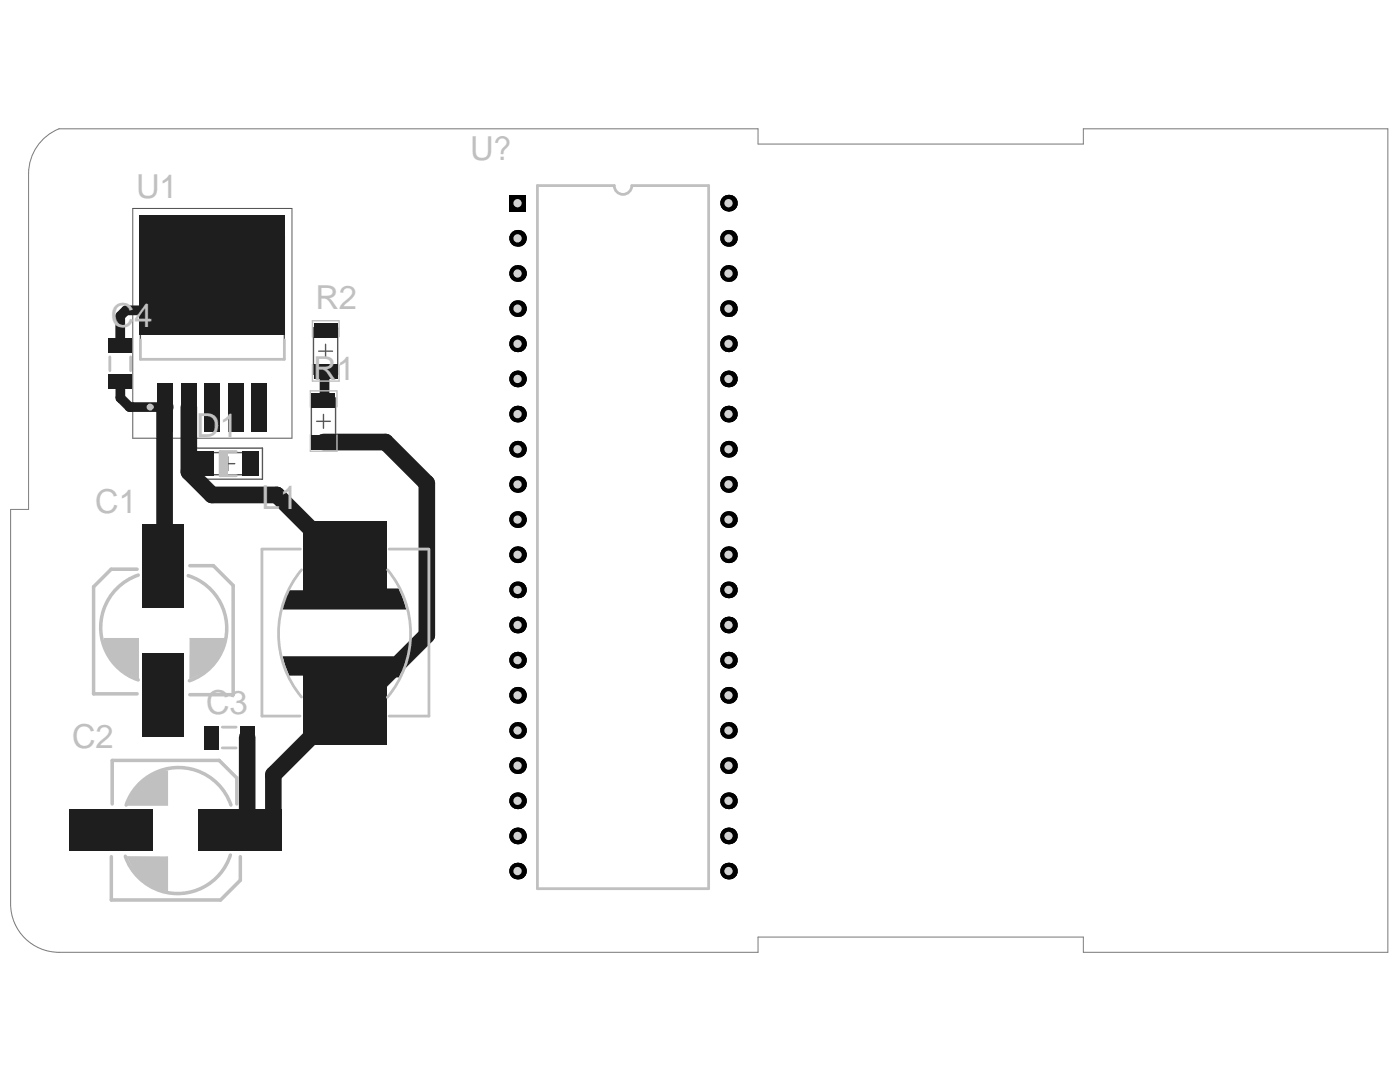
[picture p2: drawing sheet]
<svg xmlns="http://www.w3.org/2000/svg" width="279mm" height="216mm" viewBox="0 0 279 216" stroke-linecap="round" stroke-linejoin="round" font-family="sans-serif">
<defs><g id="words">
<g font-size="6.6" fill="#c0c0c0">
<text x="93.8" y="31.9">U?</text>
<text x="27.2" y="39.4">U1</text>
<text x="22.1" y="65.2">C4</text>
<text x="62.9" y="61.7">R2</text>
<text x="62.5" y="75.8">R1</text>
<text x="39.2" y="87.2">D1</text>
<text x="52.2" y="101.6">L1</text>
<text x="19" y="102.3">C1</text>
<text x="41.1" y="142.5">C3</text>
<text x="14.4" y="149.3">C2</text>
</g>
</g></defs>
<g fill="none" stroke="#5a5a5a" stroke-width=".28">
<path d="M28 47.1h28.7v24.6h-28.7zM41 64.5h2.8M42.4 63.1v2.8M62.1 79.4h4.9v9.3h-4.9zM62.6 65.4h4.8v9.3h-4.8zM63.6 70.1h2.8M65 68.7v2.8M38.6 89.4h13.8v6.2h-13.8zM40.4 90.3h10.2v4.4h-10.2zM44.1 92.5h2.8M45.5 91.1v2.8M63.2 84.1h2.7"/>
<path d="M64.6 82.7v2.8"/>
</g>
<path d="M26.5 41.6h31.8v45.8h-31.8z" fill="none" stroke="#5a5a5a" stroke-width=".2"/>
<path d="M49.2 90.3h1.4v4.4h-1.4z" fill-rule="evenodd" fill="#5a5a5a"/>
<path d="M8.4 28a9.7 9.7 0 0 1 3.4-2.3h139.5v3h64.9v-3h60.8v164.3h-60.8v-3h-64.9v3h-139.5a9.7 9.7 0 0 1-9.7-9.6v-78.8h3.6v-67a9.7 9.7 0 0 1 2.7-6.6z" fill="none" stroke="#787878" stroke-width=".2"/>
<circle cx="145.4" cy="40.5" r="1.66" fill="#000"/>
<circle cx="145.4" cy="40.5" r=".83" fill="#d2d2d2"/>
<circle cx="103.3" cy="54.6" r="1.66" fill="#000"/>
<circle cx="103.3" cy="54.6" r=".83" fill="#d2d2d2"/>
<circle cx="103.3" cy="47.6" r="1.66" fill="#000"/>
<circle cx="103.3" cy="47.6" r=".83" fill="#d2d2d2"/>
<circle cx="145.4" cy="54.6" r="1.66" fill="#000"/>
<circle cx="145.4" cy="54.6" r=".83" fill="#d2d2d2"/>
<circle cx="145.4" cy="47.6" r="1.66" fill="#000"/>
<circle cx="145.4" cy="47.6" r=".83" fill="#d2d2d2"/>
<path d="M101.6 38.9h3.3v3.3h-3.3z" fill-rule="evenodd" fill="#000"/>
<circle cx="103.3" cy="40.5" r=".83" fill="#d2d2d2"/>
<circle cx="103.3" cy="96.7" r="1.66" fill="#000"/>
<circle cx="103.3" cy="96.7" r=".83" fill="#d2d2d2"/>
<circle cx="103.3" cy="89.6" r="1.66" fill="#000"/>
<circle cx="103.3" cy="89.6" r=".83" fill="#d2d2d2"/>
<circle cx="103.3" cy="82.6" r="1.66" fill="#000"/>
<circle cx="103.3" cy="82.6" r=".83" fill="#d2d2d2"/>
<circle cx="103.3" cy="75.6" r="1.66" fill="#000"/>
<circle cx="103.3" cy="75.6" r=".83" fill="#d2d2d2"/>
<circle cx="103.3" cy="68.6" r="1.66" fill="#000"/>
<circle cx="103.3" cy="68.6" r=".83" fill="#d2d2d2"/>
<circle cx="103.3" cy="61.6" r="1.66" fill="#000"/>
<circle cx="103.3" cy="61.6" r=".83" fill="#d2d2d2"/>
<circle cx="145.4" cy="68.6" r="1.66" fill="#000"/>
<circle cx="145.4" cy="68.6" r=".83" fill="#d2d2d2"/>
<circle cx="145.4" cy="110.7" r="1.66" fill="#000"/>
<circle cx="145.4" cy="110.7" r=".83" fill="#d2d2d2"/>
<circle cx="145.4" cy="103.7" r="1.66" fill="#000"/>
<circle cx="145.4" cy="103.7" r=".83" fill="#d2d2d2"/>
<circle cx="145.4" cy="96.7" r="1.66" fill="#000"/>
<circle cx="145.4" cy="96.7" r=".83" fill="#d2d2d2"/>
<circle cx="145.4" cy="89.6" r="1.66" fill="#000"/>
<circle cx="145.4" cy="89.6" r=".83" fill="#d2d2d2"/>
<circle cx="145.4" cy="82.6" r="1.66" fill="#000"/>
<circle cx="145.4" cy="82.6" r=".83" fill="#d2d2d2"/>
<circle cx="145.4" cy="75.6" r="1.66" fill="#000"/>
<circle cx="145.4" cy="75.6" r=".83" fill="#d2d2d2"/>
<circle cx="145.4" cy="131.7" r="1.66" fill="#000"/>
<circle cx="145.4" cy="131.7" r=".83" fill="#d2d2d2"/>
<circle cx="145.4" cy="138.7" r="1.66" fill="#000"/>
<circle cx="145.4" cy="138.7" r=".83" fill="#d2d2d2"/>
<circle cx="103.3" cy="166.8" r="1.66" fill="#000"/>
<circle cx="103.3" cy="166.8" r=".83" fill="#d2d2d2"/>
<circle cx="103.3" cy="159.8" r="1.66" fill="#000"/>
<circle cx="103.3" cy="159.8" r=".83" fill="#d2d2d2"/>
<circle cx="103.3" cy="145.8" r="1.66" fill="#000"/>
<circle cx="103.3" cy="145.8" r=".83" fill="#d2d2d2"/>
<circle cx="103.3" cy="138.7" r="1.66" fill="#000"/>
<circle cx="103.3" cy="138.7" r=".83" fill="#d2d2d2"/>
<circle cx="103.3" cy="131.7" r="1.66" fill="#000"/>
<circle cx="103.3" cy="131.7" r=".83" fill="#d2d2d2"/>
<circle cx="103.3" cy="152.8" r="1.66" fill="#000"/>
<circle cx="103.3" cy="152.8" r=".83" fill="#d2d2d2"/>
<circle cx="145.4" cy="173.8" r="1.66" fill="#000"/>
<circle cx="145.4" cy="173.8" r=".83" fill="#d2d2d2"/>
<circle cx="145.4" cy="166.8" r="1.66" fill="#000"/>
<circle cx="145.4" cy="166.8" r=".83" fill="#d2d2d2"/>
<circle cx="145.4" cy="159.8" r="1.66" fill="#000"/>
<circle cx="145.4" cy="159.8" r=".83" fill="#d2d2d2"/>
<circle cx="145.4" cy="152.8" r="1.66" fill="#000"/>
<circle cx="145.4" cy="152.8" r=".83" fill="#d2d2d2"/>
<circle cx="145.4" cy="145.8" r="1.66" fill="#000"/>
<circle cx="145.4" cy="145.8" r=".83" fill="#d2d2d2"/>
<circle cx="103.3" cy="173.8" r="1.66" fill="#000"/>
<circle cx="103.3" cy="173.8" r=".83" fill="#d2d2d2"/>
<circle cx="103.3" cy="110.7" r="1.66" fill="#000"/>
<circle cx="103.3" cy="110.7" r=".83" fill="#d2d2d2"/>
<circle cx="103.3" cy="103.7" r="1.66" fill="#000"/>
<circle cx="103.3" cy="103.7" r=".83" fill="#d2d2d2"/>
<circle cx="145.4" cy="124.7" r="1.66" fill="#000"/>
<circle cx="145.4" cy="124.7" r=".83" fill="#d2d2d2"/>
<circle cx="145.4" cy="117.7" r="1.66" fill="#000"/>
<circle cx="145.4" cy="117.7" r=".83" fill="#d2d2d2"/>
<circle cx="103.3" cy="117.7" r="1.66" fill="#000"/>
<circle cx="103.3" cy="117.7" r=".83" fill="#d2d2d2"/>
<circle cx="103.3" cy="124.7" r="1.66" fill="#000"/>
<circle cx="103.3" cy="124.7" r=".83" fill="#d2d2d2"/>
<circle cx="145.4" cy="61.6" r="1.66" fill="#000"/>
<circle cx="145.4" cy="61.6" r=".83" fill="#d2d2d2"/>
<g fill="#1e1e1e">
<path d="M57.6 117.8h3.9l.4-.4h17.6l.8 1.8 .8 2.4h-24.8z"/>
<path d="M56.4 131h24.7l-.7 2.4-.8 1.8h-17.7l-.3-.4h-3.9z"/>
</g>
<path d="M33 81.2l-.1 .2v31.3l-.3 .2M37.7 81.2v13l4.6 4.6h12.9l12.2 12.1h1.4M64.6 88.2h12.3l8.3 8.2v30.3l-15.1 15.1h-2.7l-12.8 12.8v8.6l-2.5 2.5h-2.1l-.7-.7v-17.8M32.6 134.5v4.1M18.1 165.7h4.1" fill="none" stroke="#1e1e1e" stroke-width="3.3"/>
<path d="M42.4 54.9l-7.1 7h-10.2l-1.1 1.2v5.9M24 76.2h.1M24 76.2v3.2l1.9 1.8h7.1M64.1 65.9h.9M65 74.2l-.2 .2v5.2l-.2 .3" fill="none" stroke="#1e1e1e" stroke-width="1.9"/>
<path d="M47 77.1l.1 4.1" fill="none" stroke="#1e1e1e" stroke-width=".83"/>
<circle cx="145.4" cy="40.5" r="1.66" fill="#000"/>
<circle cx="145.4" cy="40.5" r=".83" fill="#d2d2d2"/>
<circle cx="103.3" cy="54.6" r="1.66" fill="#000"/>
<circle cx="103.3" cy="54.6" r=".83" fill="#d2d2d2"/>
<circle cx="103.3" cy="47.6" r="1.66" fill="#000"/>
<circle cx="103.3" cy="47.6" r=".83" fill="#d2d2d2"/>
<circle cx="145.4" cy="54.6" r="1.66" fill="#000"/>
<circle cx="145.4" cy="54.6" r=".83" fill="#d2d2d2"/>
<circle cx="145.4" cy="47.6" r="1.66" fill="#000"/>
<circle cx="145.4" cy="47.6" r=".83" fill="#d2d2d2"/>
<path d="M101.6 38.9h3.3v3.3h-3.3z" fill-rule="evenodd" fill="#000"/>
<circle cx="103.3" cy="40.5" r=".83" fill="#d2d2d2"/>
<circle cx="103.3" cy="96.7" r="1.66" fill="#000"/>
<circle cx="103.3" cy="96.7" r=".83" fill="#d2d2d2"/>
<circle cx="103.3" cy="89.6" r="1.66" fill="#000"/>
<circle cx="103.3" cy="89.6" r=".83" fill="#d2d2d2"/>
<circle cx="103.3" cy="82.6" r="1.66" fill="#000"/>
<circle cx="103.3" cy="82.6" r=".83" fill="#d2d2d2"/>
<circle cx="103.3" cy="75.6" r="1.66" fill="#000"/>
<circle cx="103.3" cy="75.6" r=".83" fill="#d2d2d2"/>
<circle cx="103.3" cy="68.6" r="1.66" fill="#000"/>
<circle cx="103.3" cy="68.6" r=".83" fill="#d2d2d2"/>
<circle cx="103.3" cy="61.6" r="1.66" fill="#000"/>
<circle cx="103.3" cy="61.6" r=".83" fill="#d2d2d2"/>
<circle cx="145.4" cy="68.6" r="1.66" fill="#000"/>
<circle cx="145.4" cy="68.6" r=".83" fill="#d2d2d2"/>
<circle cx="145.4" cy="110.7" r="1.66" fill="#000"/>
<circle cx="145.4" cy="110.7" r=".83" fill="#d2d2d2"/>
<circle cx="145.4" cy="103.7" r="1.66" fill="#000"/>
<circle cx="145.4" cy="103.7" r=".83" fill="#d2d2d2"/>
<circle cx="145.4" cy="96.7" r="1.66" fill="#000"/>
<circle cx="145.4" cy="96.7" r=".83" fill="#d2d2d2"/>
<circle cx="145.4" cy="89.6" r="1.66" fill="#000"/>
<circle cx="145.4" cy="89.6" r=".83" fill="#d2d2d2"/>
<circle cx="145.4" cy="82.6" r="1.66" fill="#000"/>
<circle cx="145.4" cy="82.6" r=".83" fill="#d2d2d2"/>
<circle cx="145.4" cy="75.6" r="1.66" fill="#000"/>
<circle cx="145.4" cy="75.6" r=".83" fill="#d2d2d2"/>
<circle cx="145.4" cy="131.7" r="1.66" fill="#000"/>
<circle cx="145.4" cy="131.7" r=".83" fill="#d2d2d2"/>
<circle cx="145.4" cy="138.7" r="1.66" fill="#000"/>
<circle cx="145.4" cy="138.7" r=".83" fill="#d2d2d2"/>
<circle cx="103.3" cy="166.8" r="1.66" fill="#000"/>
<circle cx="103.3" cy="166.8" r=".83" fill="#d2d2d2"/>
<circle cx="103.3" cy="159.8" r="1.66" fill="#000"/>
<circle cx="103.3" cy="159.8" r=".83" fill="#d2d2d2"/>
<circle cx="103.3" cy="145.8" r="1.66" fill="#000"/>
<circle cx="103.3" cy="145.8" r=".83" fill="#d2d2d2"/>
<circle cx="103.3" cy="138.7" r="1.66" fill="#000"/>
<circle cx="103.3" cy="138.7" r=".83" fill="#d2d2d2"/>
<circle cx="103.3" cy="131.7" r="1.66" fill="#000"/>
<circle cx="103.3" cy="131.7" r=".83" fill="#d2d2d2"/>
<circle cx="103.3" cy="152.8" r="1.66" fill="#000"/>
<circle cx="103.3" cy="152.8" r=".83" fill="#d2d2d2"/>
<circle cx="145.4" cy="173.8" r="1.66" fill="#000"/>
<circle cx="145.4" cy="173.8" r=".83" fill="#d2d2d2"/>
<circle cx="145.4" cy="166.8" r="1.66" fill="#000"/>
<circle cx="145.4" cy="166.8" r=".83" fill="#d2d2d2"/>
<circle cx="145.4" cy="159.8" r="1.66" fill="#000"/>
<circle cx="145.4" cy="159.8" r=".83" fill="#d2d2d2"/>
<circle cx="145.4" cy="152.8" r="1.66" fill="#000"/>
<circle cx="145.4" cy="152.8" r=".83" fill="#d2d2d2"/>
<circle cx="145.4" cy="145.8" r="1.66" fill="#000"/>
<circle cx="145.4" cy="145.8" r=".83" fill="#d2d2d2"/>
<circle cx="103.3" cy="173.8" r="1.66" fill="#000"/>
<circle cx="103.3" cy="173.8" r=".83" fill="#d2d2d2"/>
<circle cx="103.3" cy="110.7" r="1.66" fill="#000"/>
<circle cx="103.3" cy="110.7" r=".83" fill="#d2d2d2"/>
<circle cx="103.3" cy="103.7" r="1.66" fill="#000"/>
<circle cx="103.3" cy="103.7" r=".83" fill="#d2d2d2"/>
<circle cx="145.4" cy="124.7" r="1.66" fill="#000"/>
<circle cx="145.4" cy="124.7" r=".83" fill="#d2d2d2"/>
<circle cx="145.4" cy="117.7" r="1.66" fill="#000"/>
<circle cx="145.4" cy="117.7" r=".83" fill="#d2d2d2"/>
<circle cx="103.3" cy="117.7" r="1.66" fill="#000"/>
<circle cx="103.3" cy="117.7" r=".83" fill="#d2d2d2"/>
<circle cx="103.3" cy="124.7" r="1.66" fill="#000"/>
<circle cx="103.3" cy="124.7" r=".83" fill="#d2d2d2"/>
<circle cx="145.4" cy="61.6" r="1.66" fill="#000"/>
<circle cx="145.4" cy="61.6" r=".83" fill="#d2d2d2"/>
<g fill="#1e1e1e">
<path d="M62.6 64.4h4.7v2.9h-4.7z" fill-rule="evenodd"/>
<path d="M62.6 72.8h4.7v2.9h-4.7z" fill-rule="evenodd"/>
<path d="M48.4 90.1h3.3v4.8h-3.3z" fill-rule="evenodd"/>
<path d="M39.3 90.1h3.3v4.8h-3.3z" fill-rule="evenodd"/>
<path d="M62.2 78.4h4.7v2.9h-4.7z" fill-rule="evenodd"/>
<path d="M62.2 86.8h4.7v2.9h-4.7z" fill-rule="evenodd"/>
<path d="M13.9 161.5h16.6v8.3h-16.6z" fill-rule="evenodd"/>
<path d="M39.6 161.5h16.6v8.3h-16.6z" fill-rule="evenodd"/>
<path d="M47.9 144.8h2.9v4.7h-2.9z" fill-rule="evenodd"/>
<path d="M40.7 144.8h2.9v4.7h-2.9z" fill-rule="evenodd"/>
<path d="M21.6 74.7h4.7v2.9h-4.7z" fill-rule="evenodd"/>
<path d="M21.6 67.6h4.7v2.9h-4.7z" fill-rule="evenodd"/>
<path d="M60.5 104h16.6v13.8h-16.6z" fill-rule="evenodd"/>
<path d="M60.5 134.9h16.6v13.8h-16.6z" fill-rule="evenodd"/>
<path d="M28.5 130.3h8.3v16.6h-8.3z" fill-rule="evenodd"/>
<path d="M28.5 104.6h8.3v16.6h-8.3z" fill-rule="evenodd"/>
<path d="M27.9 43h29v23.7h-29z" fill-rule="evenodd"/>
<path d="M50.3 76.4h3v9.7h-3z" fill-rule="evenodd"/>
<path d="M45.6 76.4h3v9.7h-3z" fill-rule="evenodd"/>
<path d="M40.9 76.4h3v9.7h-3z" fill-rule="evenodd"/>
<path d="M36.2 76.4h3v9.7h-3z" fill-rule="evenodd"/>
<path d="M31.5 76.4h3v9.7h-3z" fill-rule="evenodd"/>
</g>
<g fill="#c0c0c0">
<path d="M28.6 155.8l3.6-2.1 1.3 .1v7h-8.3l1.5-2.7z"/>
<path d="M25.3 170.8l8.2 .1-6.6 3.4 6.6-3.5v7l-2.4-.3-2.9-2-1.8-2.3z"/>
<path d="M20.7 127.3h7v8.3a11.3 11.3 0 0 1-7-7z"/>
<path d="M37.8 127.3h7l-.3 2.4-2 3-2.4 1.7-2.3 1.2v-8.2l3.5 6.6z"/>
</g>
<path d="M62.4 72.7v3.3h5.3v-3.2M67.2 78h-5.3v3.3M67.2 78v3.2M67.6 64h-5.2v3.3M67.7 64v3.2M61.9 86.7v3.3h5.3v-3.2" fill="none" stroke="#c0c0c0" stroke-width=".28"/>
<path d="M122.6 37h-15.3v140.3h34.1v-140.3h-15.3M21.9 71.2v2.8M26.1 71.2v2.8M28 67.8v3.9h28.7v-3.9M47.2 90.1h-3.3v4.8h3.3M60 109.6h-7.7v33.3h7.6M77.6 109.6h8v33.3h-8M44.4 149.2h2.7M44.4 145.1h2.7" fill="none" stroke="#c0c0c0" stroke-width=".55"/>
<path d="M27.4 113.6h-5.2l-3.5 3.5v21.3h8.7M37.9 112.9h4.7l3.9 3.9v21.8h-8.6M22.2 170.9v8.7h21.8l4-4v-4.7M22.4 160.4v-8.7h21.4l3.5 3.5v5.2" fill="none" stroke="#c0c0c0" stroke-width=".7"/>
<path d="M43.9 90.1h1.5v4.8h-1.5z" fill-rule="evenodd" fill="#c0c0c0"/>
<path d="M27.6 114.8a11 11 0 0 0-7.5 10.4 11 11 0 0 0 7.5 10.5M37.6 114.9a11 11 0 0 1 7.7 10.4 11 11 0 0 1-7.5 10.5M25.2 160.6a11.1 11.1 0 0 1 10.4-7.4 11.1 11.1 0 0 1 10.5 7.4M46 170.6a11.1 11.1 0 0 1-10.4 7.7 11.1 11.1 0 0 1-10.6-7.5" fill="none" stroke="#c0c0c0" stroke-width=".7"/>
<path d="M122.6 37a1.75 1.75 0 0 0 1.7 1.8 1.75 1.75 0 0 0 1.8-1.8M60.2 113.7a19.8 19.8 0 0 0 0 25.4M77.3 113.7a19.8 19.8 0 0 1 0 25.5" fill="none" stroke="#c0c0c0" stroke-width=".55"/>
<circle cx="30" cy="81.2" r=".35" fill="none" stroke="#c0c0c0" stroke-width=".69"/>
<use href="#words"/>
</svg>
